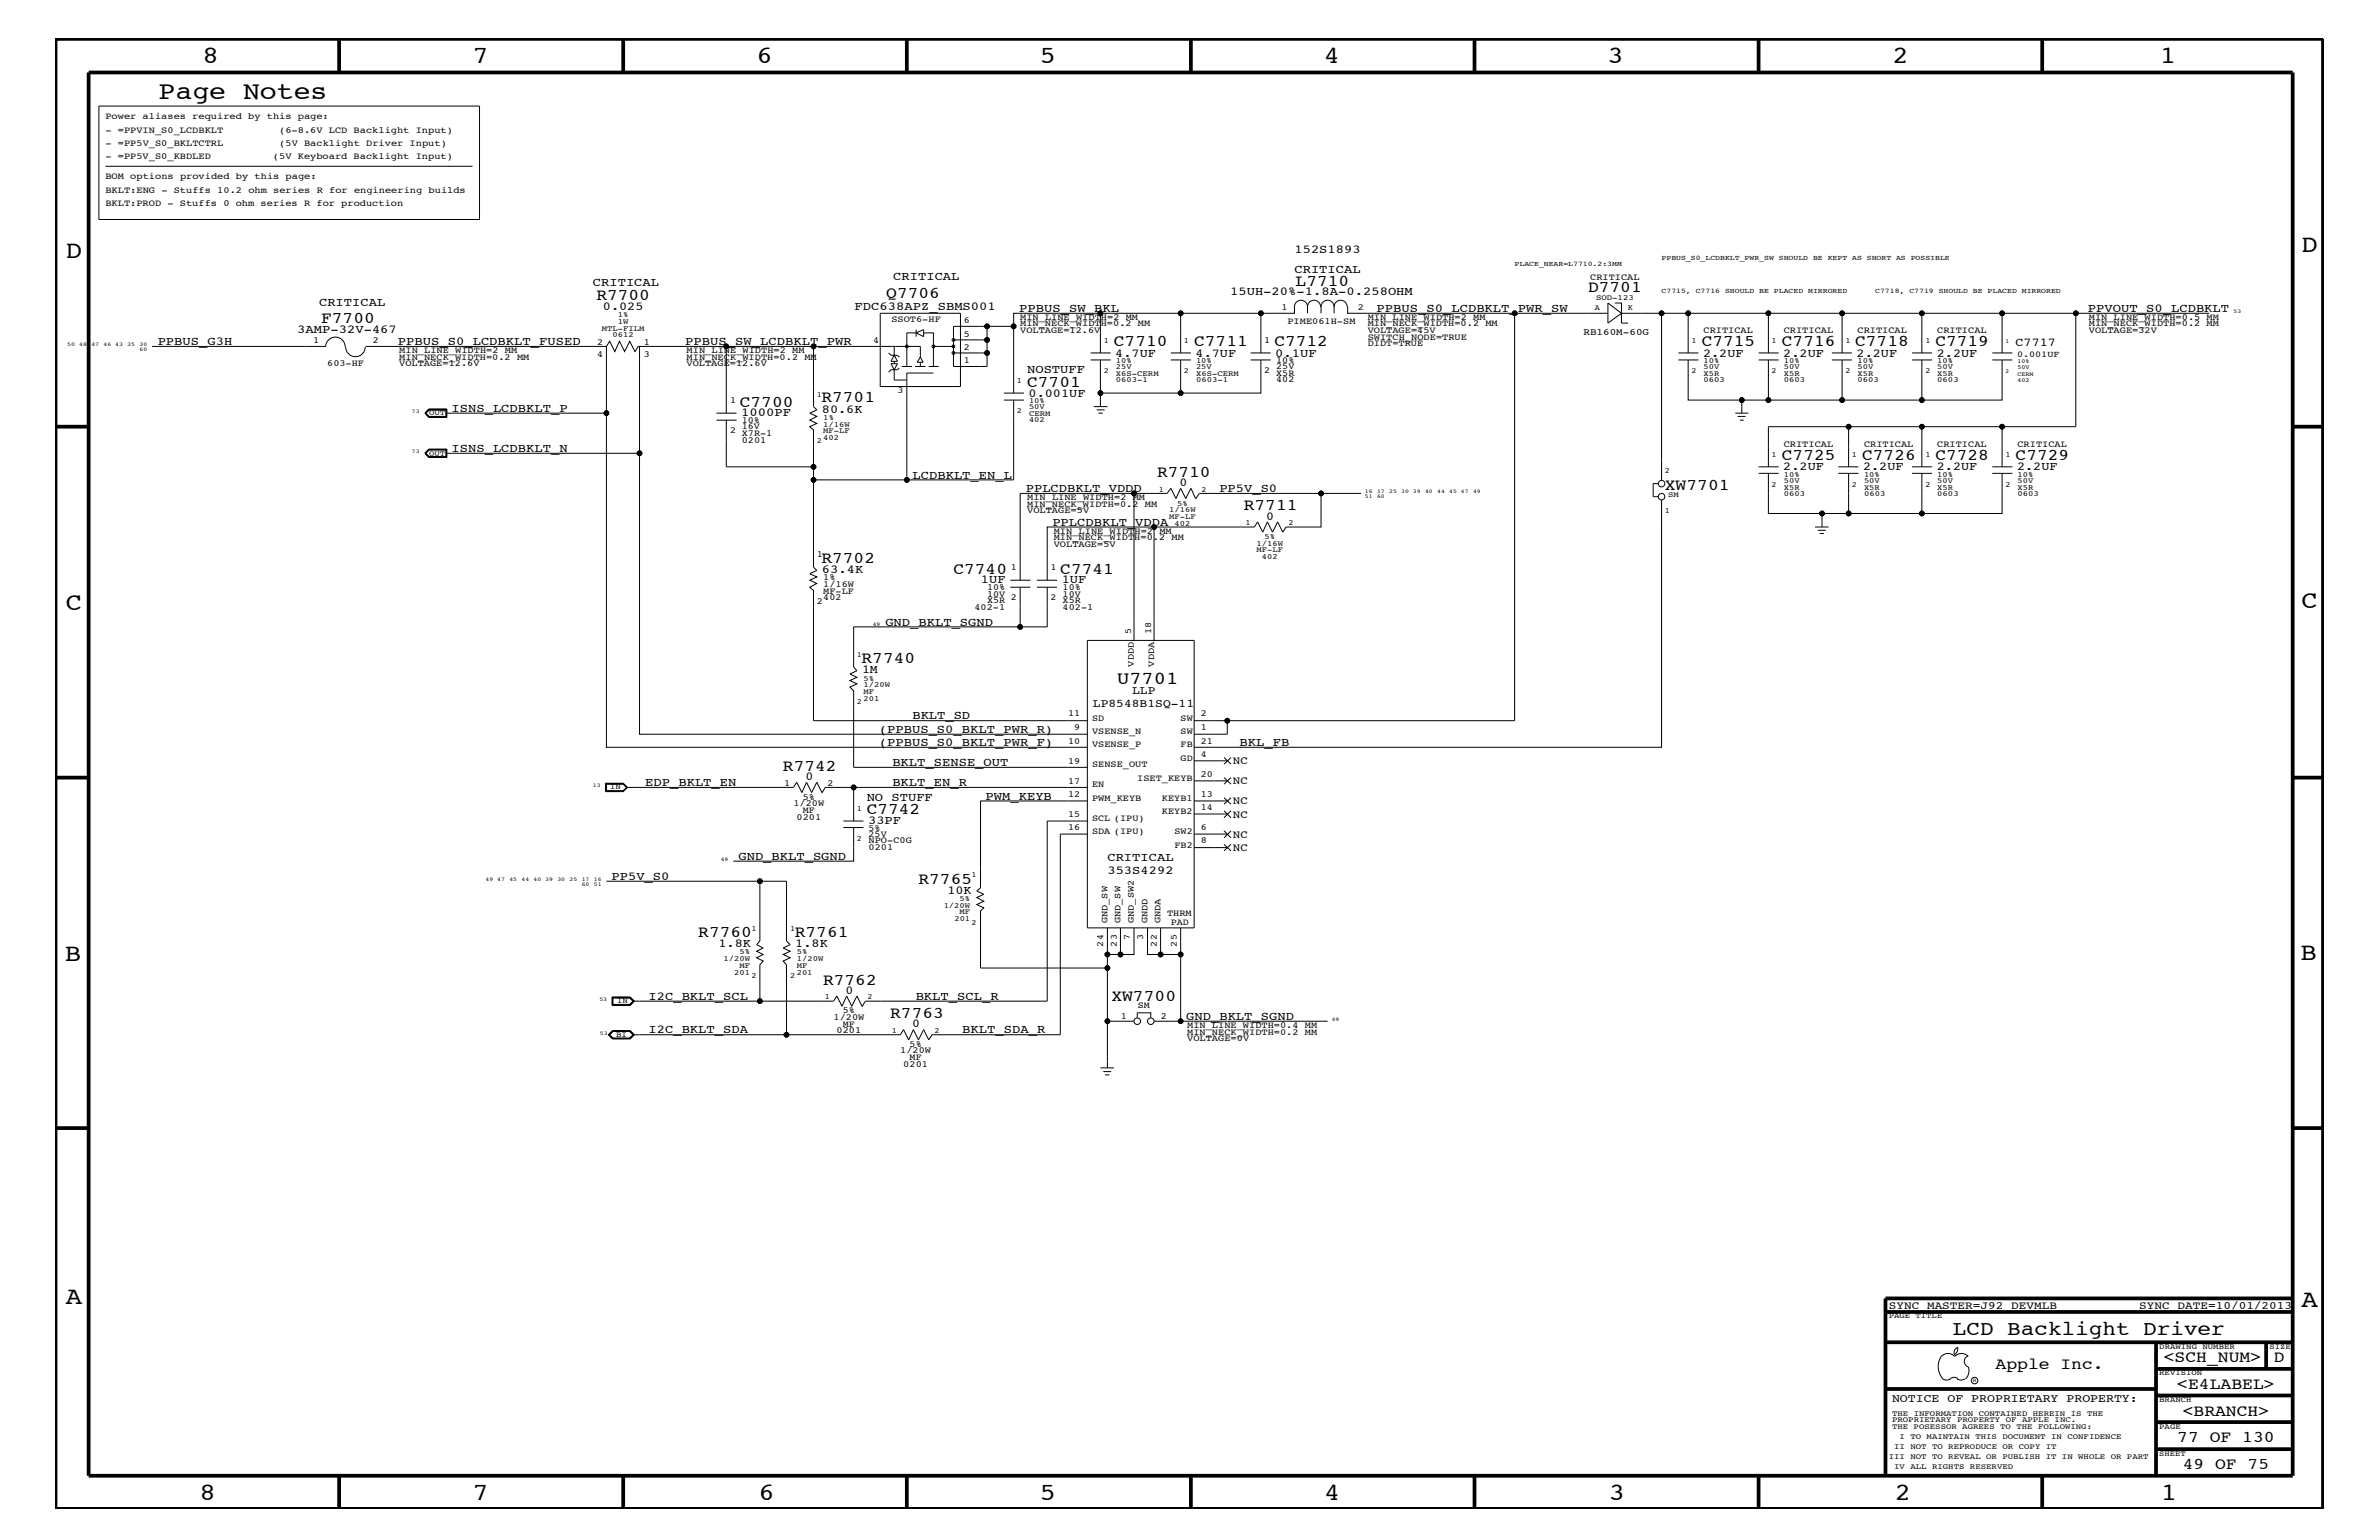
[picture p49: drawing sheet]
<svg xmlns="http://www.w3.org/2000/svg" width="432mm" height="279mm" viewBox="0 0 432 279" stroke-linecap="round" stroke-linejoin="round" font-family="sans-serif">
<defs><g id="words">
<text font-size="4.6" x="28.8" y="18">Page Notes</text>
<g font-size="4.5">
<text x="36.7" y="11.5">8</text>
<text x="85.8" y="11.5">7</text>
<text x="137.3" y="11.5">6</text>
<text x="188.7" y="11.5">5</text>
<text x="240.3" y="11.5">4</text>
<text x="291.8" y="11.5">3</text>
<text x="343.5" y="11.5">2</text>
<text x="392" y="11.5">1</text>
<text x="11.9" y="46.8">D</text>
<text x="417.7" y="45.7">D</text>
<text x="11.9" y="110.6">C</text>
<text x="417.7" y="110.4">C</text>
<text x="11.8" y="174.3">B</text>
<text x="417.6" y="174.2">B</text>
<text x="11.9" y="236.7">A</text>
<text x="417.7" y="237.1">A</text>
<text x="36.2" y="272.1">8</text>
<text x="85.8" y="272.1">7</text>
<text x="137.7" y="272.1">6</text>
<text x="188.7" y="272.1">5</text>
<text x="240.4" y="272.1">4</text>
<text x="292" y="272.1">3</text>
<text x="343.9" y="272.1">2</text>
<text x="392.2" y="272.1">1</text>
</g>
<text font-size="3.7" x="354.5" y="242.3">LCD Backlight Driver</text>
<text font-size="3.3" x="202.8" y="124.1">U7701</text>
<g font-size="3">
<text x="235.2" y="51.8">L7710</text>
<text x="288.2" y="53">D7701</text>
<text x="58.3" y="58.5">F7700</text>
<text x="108.2" y="54.5">R7700</text>
<text x="160.9" y="54">Q7706</text>
<text x="202.2" y="62.9">C7710</text>
<text x="216.7" y="62.9">C7711</text>
<text x="231.3" y="62.9">C7712</text>
<text x="308.9" y="62.9">C7715</text>
<text x="323.4" y="62.9">C7716</text>
<text x="336.7" y="62.9">C7718</text>
<text x="351.3" y="62.9">C7719</text>
<text x="186.4" y="70.1">C7701</text>
<text x="134.3" y="73.8">C7700</text>
<text x="149.1" y="73">R7701</text>
<text x="323.4" y="83.5">C7725</text>
<text x="338" y="83.5">C7726</text>
<text x="351.3" y="83.5">C7728</text>
<text x="365.8" y="83.5">C7729</text>
<text x="210" y="86.5">R7710</text>
<text x="302.2" y="88.8">XW7701</text>
<text x="225.8" y="92.6">R7711</text>
<text x="149.1" y="102.1">R7702</text>
<text x="173.1" y="104.1">C7740</text>
<text x="192.4" y="104.1">C7741</text>
<text x="156.4" y="120.3">R7740</text>
<text x="142.1" y="139.8">R7742</text>
<text x="157.3" y="147.7">C7742</text>
<text x="166.7" y="160.3">R7765</text>
<text x="126.7" y="170">R7760</text>
<text x="144.3" y="170">R7761</text>
<text x="149.4" y="178.7">R7762</text>
<text x="161.6" y="184.7">R7763</text>
<text x="201.7" y="181.6">XW7700</text>
<text x="362.2" y="248.4">Apple Inc.</text>
<text x="392.7" y="247.1">&lt;SCH_NUM&gt;</text>
<text x="395.2" y="252">&lt;E4LABEL&gt;</text>
<text x="412.7" y="247.1">D</text>
<text x="396.2" y="256.8">&lt;BRANCH&gt;</text>
<text x="395.2" y="261.6">77 OF 130</text>
<text x="396.2" y="266.6">49 OF 75</text>
</g>
<g font-size="2.2">
<text x="234.9" y="45.9">152S1893</text>
<text x="107.6" y="51.9">CRITICAL</text>
<text x="162.1" y="50.7">CRITICAL</text>
<text x="223.3" y="53.5">15UH-20%-1.8A-0.258OHM</text>
<text x="234.9" y="49.6">CRITICAL</text>
<text x="57.9" y="55.6">CRITICAL</text>
<text x="109.4" y="56.2">0.025</text>
<text x="155.1" y="56.2">FDC638APZ_SBMS001</text>
<text x="185" y="56.6">PPBUS_SW_BKL</text>
<text x="249.9" y="56.6">PPBUS_S0_LCDBKLT_PWR_SW</text>
<text x="379" y="56.6">PPVOUT_S0_LCDBKLT</text>
<text x="28.6" y="62.6">PPBUS_G3H</text>
<text x="53.9" y="60.5">3AMP-32V-467</text>
<text x="72.2" y="62.6">PPBUS_S0_LCDBKLT_FUSED</text>
<text x="124.4" y="62.6">PPBUS_SW_LCDBKLT_PWR</text>
<text x="202.4" y="64.7">4.7UF</text>
<text x="217" y="64.7">4.7UF</text>
<text x="231.5" y="64.7">0.1UF</text>
<text x="309.1" y="64.7">2.2UF</text>
<text x="323.7" y="64.7">2.2UF</text>
<text x="337" y="64.7">2.2UF</text>
<text x="351.5" y="64.7">2.2UF</text>
<text x="365.8" y="62.9">C7717</text>
<text x="186.4" y="67.7">NOSTUFF</text>
<text x="186.7" y="72">0.001UF</text>
<text x="82" y="74.7">ISNS_LCDBKLT_P</text>
<text x="134.5" y="75.6">1000PF</text>
<text x="149.2" y="74.9">80.6K</text>
<text x="82" y="82">ISNS_LCDBKLT_N</text>
<text x="165.6" y="86.9">LCDBKLT_EN_L</text>
<text x="186.2" y="89.3">PPLCDBKLT_VDDD</text>
<text x="214.1" y="88.2">0</text>
<text x="221.3" y="89.3">PP5V_S0</text>
<text x="323.7" y="85.3">2.2UF</text>
<text x="338.2" y="85.3">2.2UF</text>
<text x="351.5" y="85.3">2.2UF</text>
<text x="366.1" y="85.3">2.2UF</text>
<text x="191" y="95.4">PPLCDBKLT_VDDA</text>
<text x="229.8" y="94.3">0</text>
<text x="149.2" y="104">63.4K</text>
<text x="178.1" y="105.9">1UF</text>
<text x="192.7" y="105.9">1UF</text>
<text x="160.7" y="113.6">GND_BKLT_SGND</text>
<text x="156.5" y="122.1">1M</text>
<text x="165.6" y="130.5">BKLT_SD</text>
<text x="159.5" y="135.3">(PPBUS_S0_BKLT_PWR_F)</text>
<text x="159.5" y="133">(PPBUS_S0_BKLT_PWR_R)</text>
<text x="225" y="135.3">BKL_FB</text>
<text x="117.1" y="142.6">EDP_BKLT_EN</text>
<text x="146.2" y="141.5">0</text>
<text x="162" y="142.6">BKLT_EN_R</text>
<text x="162" y="139">BKLT_SENSE_OUT</text>
<text x="157.3" y="145.3">NO STUFF</text>
<text x="157.6" y="149.5">33PF</text>
<text x="178.9" y="145.1">PWM_KEYB</text>
<text x="134" y="156">GND_BKLT_SGND</text>
<text x="111" y="159.6">PP5V_S0</text>
<text x="201" y="158.6">353S4292</text>
<text x="201" y="156.2">CRITICAL</text>
<text x="172" y="162.2">10K</text>
<text x="130.4" y="171.8">1.8K</text>
<text x="144.4" y="171.8">1.8K</text>
<text x="117.7" y="181.4">I2C_BKLT_SCL</text>
<text x="153.5" y="180.4">0</text>
<text x="166.2" y="181.4">BKLT_SCL_R</text>
<text x="215.3" y="185">GND_BKLT_SGND</text>
<text x="117.7" y="187.5">I2C_BKLT_SDA</text>
<text x="165.6" y="186.4">0</text>
<text x="174.7" y="187.5">BKLT_SDA_R</text>
</g>
<g font-size="2.1">
<text x="205.5" y="125.9">LLP</text>
<text x="198.4" y="128.3">LP8548B1SQ-11</text>
<text x="343.4" y="254.4">NOTICE OF PROPRIETARY PROPERTY:</text>
</g>
<g font-size="2">
<text x="223.8" y="142.3">NC</text>
<text x="223.8" y="138.6">NC</text>
<text x="223.8" y="145.9">NC</text>
<text x="223.8" y="148.4">NC</text>
<text x="223.8" y="152">NC</text>
<text x="223.8" y="154.4">NC</text>
<text x="342.8" y="237.4">SYNC_MASTER=J92_DEVMLB</text>
<text x="388.3" y="237.4">SYNC_DATE=10/01/2013</text>
</g>
<text font-size="1.8" x="287.4" y="60.8">RB160M-60G</text>
<g font-size="1.7">
<text x="19.1" y="21.6">Power aliases required by this page:</text>
<text x="19.1" y="28.9">- =PP5V_S0_KBDLED</text>
<text x="19.1" y="26.5">- =PP5V_S0_BKLTCTRL</text>
<text x="19.1" y="24.1">- =PPVIN_S0_LCDBKLT</text>
<text x="49.5" y="28.9">(5V Keyboard Backlight Input)</text>
<text x="50.7" y="24.1">(6-8.6V LCD Backlight Input)</text>
<text x="50.7" y="26.5">(5V Backlight Driver Input)</text>
<text x="19.1" y="32.5">BOM options provided by this page:</text>
<text x="19.1" y="35">BKLT:ENG - Stuffs 10.2 ohm series R for engineering builds</text>
<text x="19.1" y="37.4">BKLT:PROD - Stuffs 0 ohm series R for production</text>
<text x="288.6" y="50.7">CRITICAL</text>
<text x="161.8" y="58.4">SSOT6-HF</text>
<text x="174.9" y="58.6">6</text>
<text x="185.2" y="58">MIN_LINE_WIDTH=2 MM</text>
<text x="185.2" y="59.2">MIN_NECK_WIDTH=0.2 MM</text>
<text x="232.6" y="56.2">1</text>
<text x="233.7" y="58.7">PIME061H-SM</text>
<text x="246.5" y="56.2">2</text>
<text x="248.2" y="59.2">MIN_NECK_WIDTH=0.2 MM</text>
<text x="248.2" y="58">MIN_LINE_WIDTH=2 MM</text>
<text x="379.1" y="59.2">MIN_NECK_WIDTH=0.2 MM</text>
<text x="379.1" y="58">MIN_LINE_WIDTH=0.5 MM</text>
<text x="56.8" y="62.3">1</text>
<text x="67.6" y="62.3">2</text>
<text x="72.5" y="65.3">MIN_NECK_WIDTH=0.2 MM</text>
<text x="72.5" y="64">MIN_LINE_WIDTH=2 MM</text>
<text x="108.4" y="62.5">2</text>
<text x="108.4" y="64.8">4</text>
<text x="116.8" y="62.5">1</text>
<text x="116.8" y="64.8">3</text>
<text x="124.6" y="65.3">MIN_NECK_WIDTH=0.2 MM</text>
<text x="124.6" y="64">MIN_LINE_WIDTH=2 MM</text>
<text x="158.5" y="62.3">4</text>
<text x="174.9" y="65.9">1</text>
<text x="174.9" y="63.4">2</text>
<text x="174.9" y="61.1">5</text>
<text x="185.2" y="60.4">VOLTAGE=12.6V</text>
<text x="229.4" y="62.3">1</text>
<text x="231.6" y="65.9">10%</text>
<text x="248.2" y="62.9">DIDT=TRUE</text>
<text x="248.2" y="60.4">VOLTAGE=45V</text>
<text x="248.2" y="61.7">SWITCH_NODE=TRUE</text>
<text x="309.2" y="60.4">CRITICAL</text>
<text x="323.8" y="60.4">CRITICAL</text>
<text x="337.1" y="60.4">CRITICAL</text>
<text x="351.6" y="60.4">CRITICAL</text>
<text x="379.1" y="60.4">VOLTAGE=32V</text>
<text x="59.4" y="66.5">603-HF</text>
<text x="72.5" y="66.5">VOLTAGE=12.6V</text>
<text x="124.6" y="66.5">VOLTAGE=12.6V</text>
<text x="162.9" y="71.3">3</text>
<text x="229.4" y="67.7">2</text>
<text x="231.6" y="69.4">402</text>
<text x="231.6" y="68.2">X5R</text>
<text x="231.6" y="67">25V</text>
<text x="132.5" y="73.2">1</text>
<text x="134.6" y="77.9">16V</text>
<text x="134.6" y="76.8">10%</text>
<text x="132.5" y="78.6">2</text>
<text x="134.6" y="80.3">0201</text>
<text x="134.6" y="79.1">X7R-1</text>
<text x="323.8" y="81.1">CRITICAL</text>
<text x="338.3" y="81.1">CRITICAL</text>
<text x="351.6" y="81.1">CRITICAL</text>
<text x="366.2" y="81.1">CRITICAL</text>
<text x="186.4" y="93.2">VOLTAGE=5V</text>
<text x="186.4" y="90.7">MIN_LINE_WIDTH=2 MM</text>
<text x="186.4" y="92">MIN_NECK_WIDTH=0.2 MM</text>
<text x="148.3" y="101">1</text>
<text x="191.3" y="96.8">MIN_LINE_WIDTH=2 MM</text>
<text x="191.3" y="99.3">VOLTAGE=5V</text>
<text x="191.3" y="98">MIN_NECK_WIDTH=0.2 MM</text>
<text x="149.4" y="106.5">1/16W</text>
<text x="149.4" y="105.3">1%</text>
<text x="149.4" y="107.7">MF-LF</text>
<text x="179.2" y="107.1">10%</text>
<text x="183.5" y="103.5">1</text>
<text x="190.7" y="103.5">1</text>
<text x="192.9" y="107.1">10%</text>
<text x="148.3" y="109.5">2</text>
<text x="149.4" y="108.9">402</text>
<text x="176.9" y="110.6">402-1</text>
<text x="179.2" y="109.4">X5R</text>
<text x="179.2" y="108.2">10V</text>
<text x="183.5" y="108.9">2</text>
<text x="190.7" y="108.9">2</text>
<text x="192.9" y="108.2">10V</text>
<text x="192.9" y="110.6">402-1</text>
<text x="192.9" y="109.4">X5R</text>
<text x="205.3" y="115" transform="rotate(-90 205.3 115)">5</text>
<text x="209" y="115" transform="rotate(-90 209 115)">18</text>
<text x="205.8" y="120.9" transform="rotate(-90 205.8 120.9)">VDDD</text>
<text x="209.5" y="120.9" transform="rotate(-90 209.5 120.9)">VDDA</text>
<text x="193.9" y="130">11</text>
<text x="198.2" y="130.8">SD</text>
<text x="214.3" y="130.8">SW</text>
<text x="217.9" y="130">2</text>
<text x="193.9" y="134.9">10</text>
<text x="195" y="132.4">9</text>
<text x="198.2" y="133.2">VSENSE_N</text>
<text x="198.2" y="135.6">VSENSE_P</text>
<text x="214.3" y="133.2">SW</text>
<text x="214.3" y="135.6">FB</text>
<text x="217.9" y="134.9">21</text>
<text x="217.9" y="137.3">4</text>
<text x="217.9" y="132.4">1</text>
<text x="142.3" y="142.5">1</text>
<text x="150.2" y="142.5">2</text>
<text x="193.9" y="142.2">17</text>
<text x="193.9" y="138.5">19</text>
<text x="198.2" y="139.2">SENSE_OUT</text>
<text x="198.2" y="142.9">EN</text>
<text x="206.4" y="141.7">ISET_KEYB</text>
<text x="214.3" y="138">GD</text>
<text x="217.9" y="140.9">20</text>
<text x="144" y="146.2">1/20W</text>
<text x="144.6" y="148.7">0201</text>
<text x="145.7" y="147.5">MF</text>
<text x="145.7" y="145.1">5%</text>
<text x="193.9" y="144.6">12</text>
<text x="193.9" y="148.2">15</text>
<text x="198.2" y="145.3">PWM_KEYB</text>
<text x="198.2" y="149">SCL (IPU)</text>
<text x="210.9" y="147.7">KEYB2</text>
<text x="210.9" y="145.3">KEYB1</text>
<text x="217.9" y="144.6">13</text>
<text x="217.9" y="147">14</text>
<text x="157.6" y="151.8">25V</text>
<text x="157.6" y="154.3">0201</text>
<text x="157.6" y="153">NPO-C0G</text>
<text x="157.6" y="150.7">5%</text>
<text x="193.9" y="150.7">16</text>
<text x="198.2" y="151.3">SDA (IPU)</text>
<text x="213.2" y="153.8">FB2</text>
<text x="213.2" y="151.3">SW2</text>
<text x="217.9" y="153">8</text>
<text x="217.9" y="150.7">6</text>
<text x="201" y="167.5" transform="rotate(-90 201 167.5)">GND_SW</text>
<text x="203.4" y="167.5" transform="rotate(-90 203.4 167.5)">GND_SW</text>
<text x="205.8" y="167.5" transform="rotate(-90 205.8 167.5)">GND_SW2</text>
<text x="208.3" y="167.5" transform="rotate(-90 208.3 167.5)">GNDD</text>
<text x="210.7" y="167.5" transform="rotate(-90 210.7 167.5)">GNDA</text>
<text x="211.8" y="166.2">THRM</text>
<text x="212.5" y="167.8">PAD</text>
<text x="200.2" y="171.7" transform="rotate(-90 200.2 171.7)">24</text>
<text x="202.7" y="171.7" transform="rotate(-90 202.7 171.7)">23</text>
<text x="205.1" y="170.6" transform="rotate(-90 205.1 170.6)">7</text>
<text x="207.5" y="170.6" transform="rotate(-90 207.5 170.6)">3</text>
<text x="210" y="171.7" transform="rotate(-90 210 171.7)">22</text>
<text x="213.6" y="171.7" transform="rotate(-90 213.6 171.7)">25</text>
<text x="151.3" y="185">1/20W</text>
<text x="153" y="183.8">5%</text>
<text x="203.4" y="184.9">1</text>
<text x="206.5" y="182.9">SM</text>
<text x="210.7" y="184.9">2</text>
<text x="151.8" y="187.5">0201</text>
<text x="153" y="186.3">MF</text>
<text x="163.4" y="191.1">1/20W</text>
<text x="165.1" y="189.9">5%</text>
<text x="215.5" y="186.5">MIN_LINE_WIDTH=0.4 MM</text>
<text x="215.5" y="187.7">MIN_NECK_WIDTH=0.2 MM</text>
<text x="215.5" y="188.9">VOLTAGE=0V</text>
<text x="164" y="193.6">0201</text>
<text x="165.1" y="192.3">MF</text>
</g>
<text font-size="1.6" x="366.1" y="64.7">0.001UF</text>
<g font-size="1.4">
<text x="109.2" y="60">MTL-FILM</text>
<text x="112.1" y="58.7">1W</text>
<text x="112.1" y="57.5">1%</text>
<text x="289.5" y="56.2">A</text>
<text x="289.7" y="54.4">SOD-123</text>
<text x="295.5" y="56.2">K</text>
<text x="111.2" y="61.2">0612</text>
<text x="200.3" y="62.3">1</text>
<text x="202.5" y="65.9">10%</text>
<text x="214.9" y="62.3">1</text>
<text x="217.1" y="65.9">10%</text>
<text x="307" y="62.3">1</text>
<text x="309.2" y="65.9">10%</text>
<text x="321.6" y="62.3">1</text>
<text x="323.8" y="65.9">10%</text>
<text x="334.9" y="62.3">1</text>
<text x="337.1" y="65.9">10%</text>
<text x="349.5" y="62.3">1</text>
<text x="351.6" y="65.9">10%</text>
<text x="148.3" y="72">1</text>
<text x="184.6" y="69.5">1</text>
<text x="200.3" y="67.7">2</text>
<text x="202.5" y="67">25V</text>
<text x="202.5" y="68.2">X6S-CERM</text>
<text x="202.5" y="69.4">0603-1</text>
<text x="214.9" y="67.7">2</text>
<text x="217.1" y="68.2">X6S-CERM</text>
<text x="217.1" y="69.4">0603-1</text>
<text x="217.1" y="67">25V</text>
<text x="307" y="67.7">2</text>
<text x="309.2" y="68.2">X5R</text>
<text x="309.2" y="67">50V</text>
<text x="309.2" y="69.4">0603</text>
<text x="321.6" y="67.7">2</text>
<text x="323.8" y="68.2">X5R</text>
<text x="323.8" y="67">50V</text>
<text x="323.8" y="69.4">0603</text>
<text x="334.9" y="67.7">2</text>
<text x="337.1" y="68.2">X5R</text>
<text x="337.1" y="67">50V</text>
<text x="337.1" y="69.4">0603</text>
<text x="349.5" y="67.7">2</text>
<text x="351.6" y="68.2">X5R</text>
<text x="351.6" y="67">50V</text>
<text x="351.6" y="69.4">0603</text>
<text x="77.9" y="75.4">OUT</text>
<text x="149.4" y="77.4">1/16W</text>
<text x="149.4" y="76.2">1%</text>
<text x="184.6" y="75">2</text>
<text x="186.8" y="73.2">10%</text>
<text x="186.8" y="76.7">402</text>
<text x="186.8" y="75.5">CERM</text>
<text x="186.8" y="74.3">50V</text>
<text x="77.9" y="82.7">OUT</text>
<text x="148.3" y="80.5">2</text>
<text x="149.4" y="78.6">MF-LF</text>
<text x="149.4" y="79.9">402</text>
<text x="321.6" y="82.8">1</text>
<text x="336.1" y="82.8">1</text>
<text x="349.5" y="82.8">1</text>
<text x="364" y="82.8">1</text>
<text x="210.3" y="89.2">1</text>
<text x="218.1" y="89.2">2</text>
<text x="302.2" y="85.9">2</text>
<text x="321.6" y="88.3">2</text>
<text x="323.8" y="88.8">X5R</text>
<text x="323.8" y="86.5">10%</text>
<text x="323.8" y="87.6">50V</text>
<text x="336.1" y="88.3">2</text>
<text x="338.3" y="88.8">X5R</text>
<text x="338.3" y="86.5">10%</text>
<text x="338.3" y="87.6">50V</text>
<text x="349.5" y="88.3">2</text>
<text x="351.6" y="88.8">X5R</text>
<text x="351.6" y="86.5">10%</text>
<text x="351.6" y="87.6">50V</text>
<text x="364" y="88.3">2</text>
<text x="366.2" y="88.8">X5R</text>
<text x="366.2" y="87.6">50V</text>
<text x="366.2" y="86.5">10%</text>
<text x="212.2" y="94.2">MF-LF</text>
<text x="212.2" y="92.9">1/16W</text>
<text x="213.2" y="95.4">402</text>
<text x="213.7" y="91.7">5%</text>
<text x="226.1" y="95.2">1</text>
<text x="233.8" y="95.2">2</text>
<text x="302.2" y="93.2">1</text>
<text x="302.8" y="90.1">SM</text>
<text x="323.8" y="90">0603</text>
<text x="338.3" y="90">0603</text>
<text x="351.6" y="90">0603</text>
<text x="366.2" y="90">0603</text>
<text x="228" y="100.2">MF-LF</text>
<text x="228" y="99">1/16W</text>
<text x="229" y="101.4">402</text>
<text x="229.5" y="97.7">5%</text>
<text x="155.5" y="119.2">1</text>
<text x="156.7" y="125.9">MF</text>
<text x="156.7" y="124.7">1/20W</text>
<text x="156.7" y="123.5">5%</text>
<text x="155.5" y="127.7">2</text>
<text x="156.7" y="127.1">201</text>
<text x="110.7" y="143.2">IN</text>
<text x="155.5" y="147.1">1</text>
<text x="155.5" y="152.6">2</text>
<text x="176.4" y="159.2">1</text>
<text x="171.3" y="164.7">1/20W</text>
<text x="173.2" y="167.1">201</text>
<text x="174.2" y="165.9">MF</text>
<text x="174.2" y="163.5">5%</text>
<text x="176.4" y="167.8">2</text>
<text x="134.2" y="173.2">5%</text>
<text x="136.4" y="168.9">1</text>
<text x="143.4" y="168.9">1</text>
<text x="144.6" y="173.2">5%</text>
<text x="131.3" y="174.4">1/20W</text>
<text x="133.3" y="176.8">201</text>
<text x="134.2" y="175.6">MF</text>
<text x="136.4" y="177.4">2</text>
<text x="143.4" y="177.4">2</text>
<text x="144.6" y="175.6">MF</text>
<text x="144.6" y="174.4">1/20W</text>
<text x="144.6" y="176.8">201</text>
<text x="112" y="182.1">IN</text>
<text x="149.7" y="181.3">1</text>
<text x="157.5" y="181.3">2</text>
<text x="111.8" y="188.1">BI</text>
<text x="161.9" y="187.4">1</text>
<text x="169.6" y="187.4">2</text>
<text x="342.8" y="239.2">PAGE TITLE</text>
<text x="391.9" y="244.7">DRAWING NUMBER</text>
<text x="411.9" y="244.7">SIZE</text>
<text x="391.9" y="249.5">REVISION</text>
<text x="343.4" y="256.8">THE INFORMATION CONTAINED HEREIN IS THE</text>
<text x="391.9" y="254.4">BRANCH</text>
<text x="343.4" y="258">PROPRIETARY PROPERTY OF APPLE INC.</text>
<text x="343.4" y="259.3">THE POSESSOR AGREES TO THE FOLLOWING:</text>
<text x="343.8" y="262.9">II NOT TO REPRODUCE OR COPY IT</text>
<text x="344.8" y="261.1">I TO MAINTAIN THIS DOCUMENT IN CONFIDENCE</text>
<text x="391.9" y="259.3">PAGE</text>
<text x="342.8" y="264.7">III NOT TO REVEAL OR PUBLISH IT IN WHOLE OR PART</text>
<text x="343.8" y="266.6">IV ALL RIGHTS RESERVED</text>
<text x="391.9" y="264.1">SHEET</text>
</g>
<g font-size="1.3">
<text x="301.6" y="47.1">PPBUS_S0_LCDBKLT_PWR_SW SHOULD BE KEPT AS SHORT AS POSSIBLE</text>
<text x="274.9" y="48.3">PLACE_NEAR=L7710.2:3MM</text>
<text x="301.6" y="53.2">C7715, C7716 SHOULD BE PLACED MIRRORED</text>
<text x="340.4" y="53.2">C7718, C7719 SHOULD BE PLACED MIRRORED</text>
</g>
<g font-size="1.1">
<text x="364" y="62.3">1</text>
<text x="366.2" y="65.9">10%</text>
<text x="364" y="67.7">2</text>
<text x="366.2" y="69.4">402</text>
<text x="366.2" y="67">50V</text>
<text x="366.2" y="68.2">CERM</text>
</g>
<g font-size="1">
<text x="405.4" y="56.8">53</text>
<text x="12.2" y="62.9">50</text>
<text x="14.4" y="62.9">48</text>
<text x="16.6" y="62.9">47</text>
<text x="18.8" y="62.9">46 43</text>
<text x="23.1" y="62.9">35</text>
<text x="25.3" y="62.9">30</text>
<text x="25.3" y="63.7">60</text>
<text x="74.8" y="75">73</text>
<text x="74.8" y="82.2">73</text>
<text x="247.7" y="89.5">16</text>
<text x="249.9" y="89.5">17</text>
<text x="252.1" y="89.5">25</text>
<text x="254.3" y="89.5">30 39</text>
<text x="258.7" y="89.5">40</text>
<text x="260.9" y="89.5">44</text>
<text x="263.1" y="89.5">45 47</text>
<text x="267.4" y="89.5">49</text>
<text x="247.7" y="90.4">51</text>
<text x="249.9" y="90.4">60</text>
<text x="158.4" y="113.6">49</text>
<text x="107.6" y="142.9">13</text>
<text x="88.1" y="159.9">49 47</text>
<text x="92.5" y="159.9">45</text>
<text x="94.7" y="159.9">44</text>
<text x="96.9" y="159.9">40 39</text>
<text x="101.2" y="159.9">30</text>
<text x="103.4" y="159.9">25</text>
<text x="105.6" y="159.9">17</text>
<text x="105.6" y="160.7">60</text>
<text x="107.8" y="159.9">16</text>
<text x="107.8" y="160.7">51</text>
<text x="130.8" y="156.2">49</text>
<text x="108.8" y="181.6">53</text>
<text x="241.7" y="185.3">49</text>
<text x="108.9" y="187.7">53</text>
<text x="358.1" y="250.7">R</text>
</g>
</g></defs>
<g fill="none" stroke="#000" stroke-width=".18">
<path d="M17.9 19.2h69.1v20.6h-69.1zM19.1 30.2h66.7M159.8 56.8h14.5v13.3h-14.5zM166.3 59.8v1.3M179.2 59.2v2.5M199.7 56.8h-15.7v2.4M214.3 56.8v7.2M214.3 56.8h-14.6v7.2M228.9 56.8v7.2M234.9 55.6v1.2h-20.6M235 55.7a1.19 1.19 0 0 1 1.1-1.2 1.19 1.19 0 0 1 1.2 1.2 1.19 1.19 0 0 1 1.2-1.2 1.19 1.19 0 0 1 1.2 1.2M237.3 55.6v1.2"/>
<path d="M239.8 55.6v1.2M239.8 55.7a1.19 1.19 0 0 1 1.2-1.2 1.19 1.19 0 0 1 1.1 1.2 1.19 1.19 0 0 1 1.2-1.2 1.19 1.19 0 0 1 1.2 1.2M242.1 55.6v1.2M244.6 55.6v1.2h30.3M291.8 56.8h-16.9v74h-58.2M293.1 55h1.2v3.6h1.2M294.3 56.8l-2.5-1.8v3.6l2.5-1.8h7.3M301.6 56.8h4.8v7.2M301.6 56.8v30.3M306.4 56.8h14.6v7.2M321 56.8h13.3v7.2M334.3 56.8h14.5v7.2"/>
<path d="M348.8 56.8h14.6v7.2M363.4 56.8h13.4v20.6h-55.8v7.3M376.8 56.8h24.2M27.6 62.9h31.5M59.1 62.9a1.78 1.78 0 0 1 1.8-1.7 1.78 1.78 0 0 1 1.8 1.7M62.7 62.9a1.78 1.78 0 0 0 1.8 1.8 1.78 1.78 0 0 0 1.8-1.8M66.4 62.9h43.7l.6-1 .9 1.9 .8-1.9 1 1.9 .9-1.9 .9 1.9M77.1 75l.8-.7h3.1v1.4M77.1 75l.8 .7M77.8 74.2h3.3v1.5h-3.3l-.7-.7zM77.9 74.4l-.6 .6 .6 .6h3v-1.2M77.9 74.4h3.1"/>
<path d="M77.9 74.4l-.7 .6 .7 .6h3.1M80.9 75h29.2v60.6h87.3M110.1 62.9v12.1M115.2 63.9l.6-1h51.2v1.9M116.1 62.9v19.3M130 75h3.7M130 76.2h3.7M131.8 62.9v12.1M131.8 76.2v8.5h15.9M147.7 62.9v10.9l.6 .6-1.3 .6 1.3 .6-1.3 .6 1.3 .6-1.3 .6 .7 .6v9.1M161.3 64l.4 .5h1.2l.3 .3M162.3 67.1l.6-1.1h-1.2l.6 1.1v1.8h2.3"/>
<path d="M162.3 62.9v1.6M162.3 65.6v.4M162.3 64.5l.6 1.1h-1.2zM163.2 66.7l-.3 .4h-1.2l-.4 .4M163.7 66.5h1.8M166.1 66.5h1.9M166.3 60.4h-1.7v6.1M166.3 60.4l1.3-.6v1.3zM167 64.8l.6 .9h-1.1zM167 65.7v.8M167.6 60.4h1.8v6.1M168.6 66.5h1.7"/>
<path d="M169.4 67.7h-4.8v19.4h19.4v-14.5M169.4 62.9h3.7M173.1 61.7h6.1v2.3h-6.1M179.2 64v2.5h-6.1v-7.3h10.9v12.1M182.2 71.3h3.6M182.2 72.6h3.6M198 65.3h3.6M198 64h3.6M198.5 73.8h2.5M199.1 74.4h1.4M199.4 75h.8M199.7 65.3v6h14.6v-6"/>
<path d="M199.7 71.3v2.5M212.5 64h3.7M212.5 65.3h3.7M227 64h3.6M227 65.3h3.6M228.9 65.3v6h-14.6M304.6 64h3.7M304.6 65.3h3.7M306.4 65.3v7.3h9.7v2.4M315 75h2.3M315.4 75.6h1.4M315.8 76.2h.7"/>
<path d="M319.2 64h3.6M319.2 65.3h3.6M321 65.3v7.3h-4.9M332.5 64h3.6M332.5 65.3h3.6M334.3 65.3v7.3h-13.3M335.5 77.4v7.3M347 64h3.7M347 65.3h3.7M348.8 65.3v7.3h-14.5M348.8 77.4v7.3M361.6 64h3.7"/>
<path d="M361.6 65.3h3.7M363.4 65.3v7.3h-14.6M363.4 77.4v7.3M77.1 82.2l.8 .8M77.8 81.5h3.3v1.5h-3.3l-.7-.8zM77.9 81.6l-.8 .6M77.9 81.6h3v1.2h-3l-.6-.6zM77.9 81.6h3.1v1.4M77.9 81.6l-.7 .6 .7 .7h3.1M80.9 82.2h35.2v51h81.3M164.6 87.1h-16.9v15.8l.6 .6-1.3 .6 1.3 .6-1.3 .6 1.3 .6-1.3 .6 .7 .6v23.7h49.7M205.8 89.5h6l.7-.9 .9 1.9 .9-1.9 .9 1.9 1-1.9 .8 1.9"/>
<path d="M209.5 95.6h-19.4v9.7M239.8 89.5v6.1h-6.4l-.6 .9-.9-1.8-.9 1.8-1-1.8-.8 1.8-.9-1.8-.6 .9h-18.2v20.6M247.1 89.5h-29.4l-.7 1M301 87.7h-.9v2.4h.9M301.6 90.7v44.9h-84.9M319.2 84.7h3.6M319.2 85.9h3.6M321 85.9v7.3h9.7v2.4M329.4 95.6h2.5M329.9 96.2h1.5M330.3 96.8h.7M333.7 84.7h3.6"/>
<path d="M333.7 85.9h3.6M335.5 85.9v7.3h-4.8M347 84.7h3.7M347 85.9h3.7M348.8 85.9v7.3h-13.3M361.6 84.7h3.7M361.6 85.9h3.7M363.4 85.9v7.3h-14.6M183.4 106.5h3.6M183.4 105.3h3.6M185.2 105.3v-15.8h20.6v26.7M185.2 106.5v7.2"/>
<path d="M188.2 105.3h3.7M188.2 106.5h3.7M190.1 106.5v7.2h-35.2v7.3l.6 .7-1.2 .6 1.2 .6-1.2 .6 1.2 .6-1.2 .6 .6 .6v13.9h42.5M197.4 116.2h19.3v52.1h-19.3zM216.7 138h6.1M222.2 137.4l1.2 1.2M222.8 130.8v2.4h-6.1M223.4 137.4l-1.2 1.2M109.9 142.1h3.2l.8 .8-.8 .7h-3.2zM110 142.2h3.1l.7 .7-.7 .6h-3.1zM110.1 159.9h27.8v10.8l-.6 .7 1.2 .6-1.2 .6 1.2 .6-1.2 .6 1.2 .6-.6 .6v6.6h13.4l.6-.9 .9 1.9 .9-1.9 .9 1.9 .9-1.9 1 1.9M110.1 142.3h3l.6 .6-.6 .6h-3z"/>
<path d="M113.7 142.9h30.3l.6-1 .9 1.9 .9-1.9 .9 1.9 1-1.9 .9 1.9M137.9 159.9h4.8v10.8l.7 .7-1.2 .6 1.2 .6-1.2 .6 1.2 .6-1.2 .6 .5 .6v12.7M153.1 150.1h3.6M153.1 149h3.6M154.9 150.1v6.1h-21.8M154.9 142.9v6.1M197.4 151.3h-5v36.4h-23.2l-.6 1-1-1.9-.9 1.9-.9-1.9-.9 1.9-.9-1.9-.6 .9h-48.5l-.6-.6h-3l-.6 .6 .6 .6h3l.6-.6M197.4 145.3h-19.4v15.8l-.7 .6 1.3 .5-1.3 .6 1.3 .7-1.3 .6 1.3 .6-.6 .6v10.3h23M197.4 142.9h-47.6l-.6 1M197.4 149h-7.3v32.6h-33l-.6 1.1M216.7 145.3h6.1M216.7 151.3h6.1"/>
<path d="M216.7 141.7h6.1M216.7 147.7h6.1M216.7 153.8h6.1M222.2 141.1l1.2 1.2M222.2 144.7l1.2 1.2M222.2 147.1l1.2 1.3M222.2 150.7l1.2 1.3M222.2 153.2l1.2 1.2M223.4 141.1l-1.2 1.2M223.4 144.7l-1.2 1.2M223.4 147.1l-1.2 1.3M223.4 150.7l-1.2 1.3"/>
<path d="M223.4 153.2l-1.2 1.2M201 168.3v25.4M203.4 168.3v4.9h-2.4M205.8 168.3v4.9h-2.4M208.3 168.3v4.9h2.4v-4.9M210.7 173.2h3.6M214.3 173.2v12.1h-4.8M214.3 168.3v4.9M110.4 187.7l.8-.7h3.2l.7 .7-.7 .8h-3.2zM110.5 187.7l.7-.6h3.1l.8 .6-.8 .7h-3.1zM110.6 187.7l.7-.6h3l.7 .6-.7 .7h-3zM111.1 180.9h3.3l.7 .7-.7 .8h-3.3z"/>
<path d="M111.2 181h3.1M111.3 181v1.2h3l.6-.6M114.3 182.4l.8-.8-.8-.6h-3.1v1.4M114.3 181l.7 .6-.7 .7h-3.1M114.3 181l.6 .6M114.9 181.6h23M199.7 193.7h2.5M200.2 194.4h1.5M200.6 195h.7M201 185.3h4.8M206.4 184.7v-.9h2.5v.9M214.3 185.3h26.7"/>
<path d="M352.3 246.1a1.72 1.72 0 0 1 2.5 0 1.69 1.69 0 0 1 2.4 0M352.4 246a3.2 3.2 0 0 0 .4 4.3l.8 .1 .4-.2M354 250.2l.7-.3 .7 .3M355.2 250.2l.7 .2 .7-.2M355.3 244.4v.3a1.18 1.18 0 0 1-.6 1.1M355.4 244.4a.99 .99 0 0 0-.6 1.4M357.2 246a1.04 1.04 0 0 0-.7 1 1.04 1.04 0 0 0 .7 1M357.3 248l.1 .7a2.11 2.11 0 0 1-.6 1.5"/>
<circle cx="179.2" cy="59.2" r=".42"/>
<circle cx="184" cy="59.2" r=".42"/>
<circle cx="199.7" cy="56.8" r=".42"/>
<circle cx="214.3" cy="56.8" r=".42"/>
<circle cx="228.9" cy="56.8" r=".42"/>
<circle cx="274.9" cy="56.8" r=".42"/>
<circle cx="301.6" cy="56.8" r=".42"/>
<circle cx="306.4" cy="56.8" r=".42"/>
<circle cx="321" cy="56.8" r=".42"/>
<circle cx="334.3" cy="56.8" r=".42"/>
<circle cx="348.8" cy="56.8" r=".42"/>
<circle cx="363.4" cy="56.8" r=".42"/>
<circle cx="376.8" cy="56.8" r=".42"/>
<circle cx="110.1" cy="75" r=".42"/>
<circle cx="131.8" cy="62.9" r=".42"/>
<circle cx="147.7" cy="62.9" r=".42"/>
<circle cx="164.6" cy="62.9" r=".25"/>
<circle cx="169.4" cy="62.9" r=".25"/>
<circle cx="173.1" cy="62.9" r=".25"/>
<circle cx="173.1" cy="61.7" r=".25"/>
<circle cx="173.1" cy="64" r=".25"/>
<circle cx="179.2" cy="64" r=".42"/>
<circle cx="179.2" cy="61.7" r=".42"/>
<circle cx="199.7" cy="71.3" r=".42"/>
<circle cx="214.3" cy="71.3" r=".42"/>
<circle cx="316.1" cy="72.6" r=".42"/>
<circle cx="321" cy="72.6" r=".42"/>
<circle cx="334.3" cy="72.6" r=".42"/>
<circle cx="335.5" cy="77.4" r=".42"/>
<circle cx="348.8" cy="72.6" r=".42"/>
<circle cx="348.8" cy="77.4" r=".42"/>
<circle cx="363.4" cy="77.4" r=".42"/>
<circle cx="116.1" cy="82.2" r=".42"/>
<circle cx="147.7" cy="87.1" r=".42"/>
<circle cx="147.7" cy="84.7" r=".42"/>
<circle cx="164.6" cy="87.1" r=".42"/>
<circle cx="205.8" cy="89.5" r=".42"/>
<circle cx="209.5" cy="95.6" r=".42"/>
<circle cx="239.8" cy="89.5" r=".42"/>
<circle cx="301.6" cy="90.1" r=".59"/>
<circle cx="301.6" cy="87.7" r=".59"/>
<circle cx="330.7" cy="93.2" r=".42"/>
<circle cx="335.5" cy="93.2" r=".42"/>
<circle cx="348.8" cy="93.2" r=".42"/>
<circle cx="185.2" cy="113.7" r=".42"/>
<circle cx="222.8" cy="130.8" r=".42"/>
<circle cx="137.9" cy="159.9" r=".42"/>
<circle cx="154.9" cy="142.9" r=".42"/>
<circle cx="201" cy="175.6" r=".42"/>
<circle cx="201" cy="173.2" r=".42"/>
<circle cx="203.4" cy="173.2" r=".42"/>
<circle cx="210.7" cy="173.2" r=".42"/>
<circle cx="214.3" cy="173.2" r=".42"/>
<circle cx="137.9" cy="181.6" r=".42"/>
<circle cx="142.7" cy="187.7" r=".42"/>
<circle cx="201" cy="185.3" r=".42"/>
<circle cx="206.4" cy="185.3" r=".59"/>
<circle cx="208.9" cy="185.3" r=".59"/>
<circle cx="214.3" cy="185.3" r=".42"/>
<circle cx="358.4" cy="250.5" r=".59"/>
</g>
<g fill="none" stroke="#000" stroke-width=".68" stroke-linecap="butt">
<path d="M10.1 7.1h411.5v266.7h-411.5zM16.1 13.2h400v254.5h-400zM61.6 7.1v6.1M113.1 7.1v6.1M164.6 7.1v6.1M216.2 7.1v6.1M267.6 7.1v6.1M319.2 7.1v6.1M370.7 7.1v6.1M10.1 77.4h6M416.1 77.4h5.5M10.1 141.1h6"/>
<path d="M416.1 141.1h5.5M10.1 204.7h6M416.1 204.7h5.5M342.2 238h73.9M416.1 235.6h-73.9v32.1M342.2 243.5h73.9M342.2 252h49.1M391.3 258h24.8M391.3 253.2h24.8M391.3 248.4h24.8M391.3 243.5v24.2M411.3 243.5v4.9"/>
<path d="M61.6 267.7v6.1M113.1 267.7v6.1M164.6 267.7v6.1M216.2 268v5.8M267.6 267.7v6.1M319.2 267.7v6.1M370.7 267.7v6.1M391.3 262.9h24.8"/>
</g>
<g fill="#000">
<circle cx="179.2" cy="59.2" r=".42"/>
<circle cx="184" cy="59.2" r=".42"/>
<circle cx="199.7" cy="56.8" r=".42"/>
<circle cx="214.3" cy="56.8" r=".42"/>
<circle cx="228.9" cy="56.8" r=".42"/>
<circle cx="274.9" cy="56.8" r=".42"/>
<circle cx="301.6" cy="56.8" r=".42"/>
<circle cx="306.4" cy="56.8" r=".42"/>
<circle cx="321" cy="56.8" r=".42"/>
<circle cx="334.3" cy="56.8" r=".42"/>
<circle cx="348.8" cy="56.8" r=".42"/>
<circle cx="363.4" cy="56.8" r=".42"/>
<circle cx="376.8" cy="56.8" r=".42"/>
<circle cx="110.1" cy="75" r=".42"/>
<circle cx="131.8" cy="62.9" r=".42"/>
<circle cx="147.7" cy="62.9" r=".42"/>
<circle cx="179.2" cy="64" r=".42"/>
<circle cx="179.2" cy="61.7" r=".42"/>
<circle cx="199.7" cy="71.3" r=".42"/>
<circle cx="214.3" cy="71.3" r=".42"/>
<circle cx="316.1" cy="72.6" r=".42"/>
<circle cx="321" cy="72.6" r=".42"/>
<circle cx="334.3" cy="72.6" r=".42"/>
<circle cx="335.5" cy="77.4" r=".42"/>
<circle cx="348.8" cy="77.4" r=".42"/>
<circle cx="348.8" cy="72.6" r=".42"/>
<circle cx="363.4" cy="77.4" r=".42"/>
<circle cx="116.1" cy="82.2" r=".42"/>
<circle cx="147.7" cy="84.7" r=".42"/>
<circle cx="147.7" cy="87.1" r=".42"/>
<circle cx="164.6" cy="87.1" r=".42"/>
<circle cx="205.8" cy="89.5" r=".42"/>
<circle cx="209.5" cy="95.6" r=".42"/>
<circle cx="239.8" cy="89.5" r=".42"/>
<circle cx="330.7" cy="93.2" r=".42"/>
<circle cx="335.5" cy="93.2" r=".42"/>
<circle cx="348.8" cy="93.2" r=".42"/>
<circle cx="185.2" cy="113.7" r=".42"/>
<circle cx="222.8" cy="130.8" r=".42"/>
<circle cx="137.9" cy="159.9" r=".42"/>
<circle cx="154.9" cy="142.9" r=".42"/>
<circle cx="201" cy="175.6" r=".42"/>
<circle cx="201" cy="173.2" r=".42"/>
<circle cx="203.4" cy="173.2" r=".42"/>
<circle cx="210.7" cy="173.2" r=".42"/>
<circle cx="214.3" cy="173.2" r=".42"/>
<circle cx="137.9" cy="181.6" r=".42"/>
<circle cx="142.7" cy="187.7" r=".42"/>
<circle cx="201" cy="185.3" r=".42"/>
<circle cx="214.3" cy="185.3" r=".42"/>
</g>
<use href="#words"/>
</svg>
